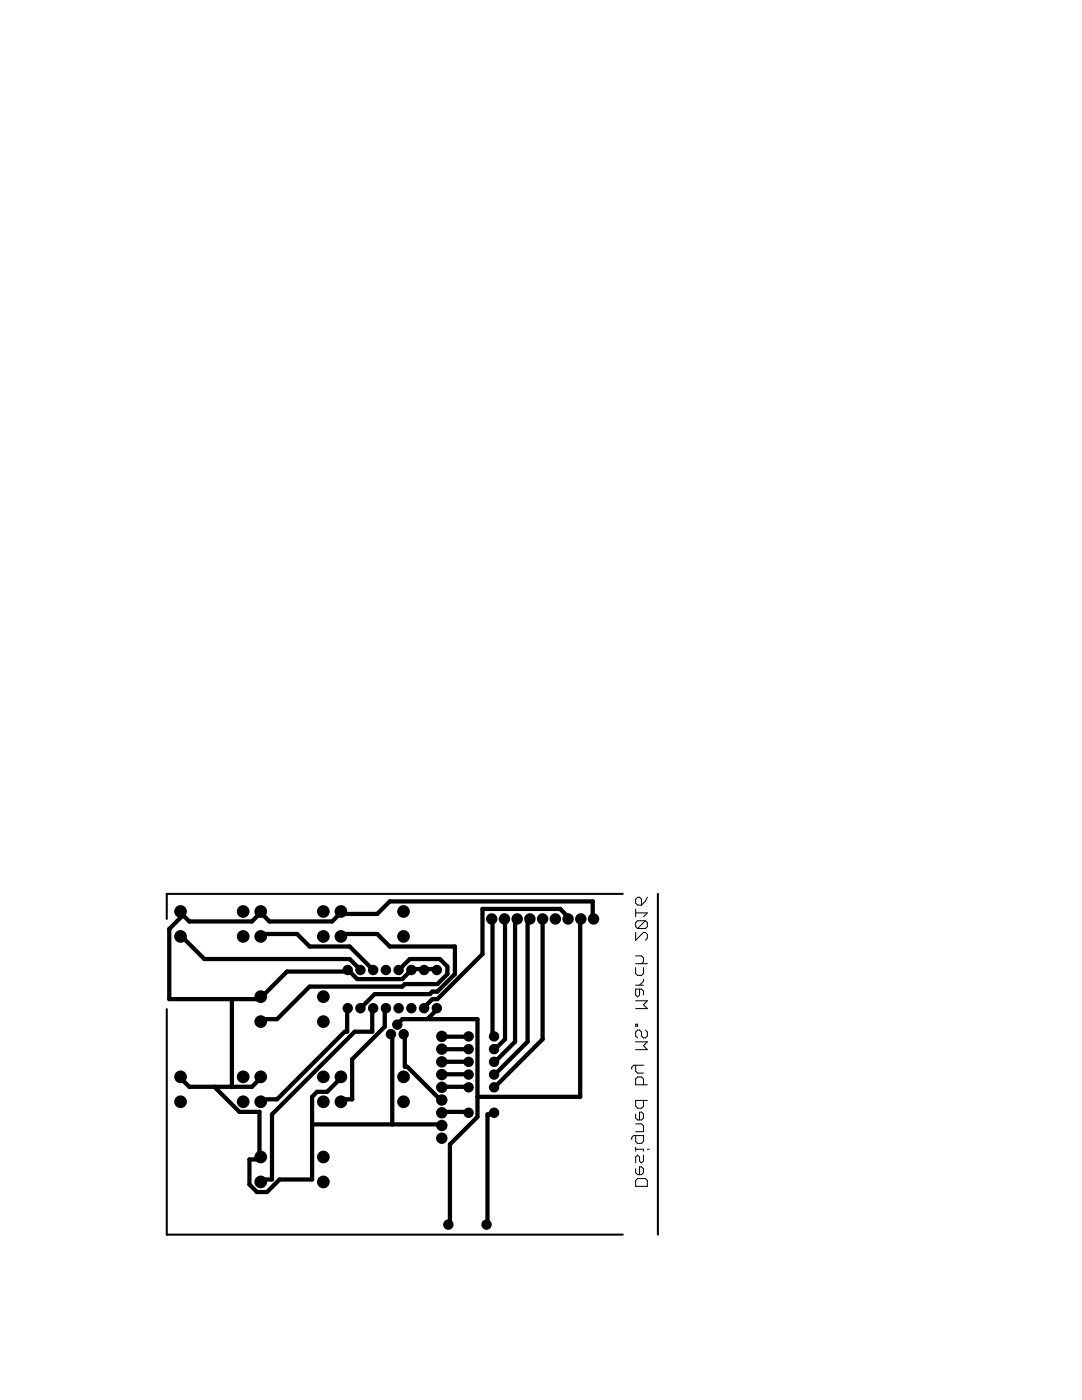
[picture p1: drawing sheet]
<svg xmlns="http://www.w3.org/2000/svg" width="216mm" height="279mm" viewBox="0 0 216 279" stroke-linecap="round" stroke-linejoin="round" font-family="sans-serif">
<g fill="none" stroke="#000" stroke-width=".2">
<path d="M126.8 179.5l.4-.4h.4l.4 .4v1.1h-.8l-.4-.4zM129.2 179.1l-.4 .8-.8 .7M126.8 181.4v1.6M126.8 186.1v1.5l1.6-1.5h.4l.4 .4v.8l-.4 .3M126.8 193.1v1.2l.4 .4h.8l.4-.4v-1.2M126.8 190.8h1.2l.4 .4v.7l-.4 .4M126.8 199.7h2.4l-.8 .8 .8 .8h-2.4M126.8 196.6h1.6M126.8 192.3h2.4M126.8 182.2h2.4l-.8 .8M127.6 197.4v1.2l-.4 .4-.4-.4v-1.2h1.2l.4 .4v.8M128.4 195.4v.4l-.8 .8"/>
<path d="M128.8 183.8h-1.6l-.4 .3v.8l.4 .4M128.8 183.8l.4 .3v.8l-.4 .4h-1.6M128.8 183.8l-1.6 1.5M126.8 204.4h.4v.4h-.4zM126.8 212.6v1.2l.4 .4h1.2M126.8 207.9h2.4l-.8 .8 .8 .8h-2.4M128.4 216.5v-1.2l-.4-.4h-.8l-.4 .4v1.2h2.4M128.4 219.6v1.2l-.4 .4h-.8l-.4-.4v-1.2h2.4M128.4 212.6h-2l-.3 .4v.4M128.8 205.6l.4 .4v.7l-.4 .4h-.4l-.4-.4v-.7l-.4-.4h-.4l-.4 .4v.7l.4 .4M126.8 222.3v.8l.4 .4h.8l.4-.4v-.8l-.4-.3h-.4v1.5M126.8 226.6v1.2l.4 .4h.8l.4-.4v-1.2h-2l-.3 .4v.4"/>
<path d="M126.8 229v.7M126.8 233.3v.7l.4 .4h.8l.4-.4v-.7l-.4-.4h-.4v1.5M126.8 224.3h1.2l.4 .4v1.2h-1.6M126.8 229.4h1.6v.3M127.2 235.2h1.6l.4 .4v1.2h-2.4v-1.2zM128.4 230.5v1.2l-.4 .4-.4-.4v-.8l-.4-.4-.4 .4v1.2M129.2 229.4h.4"/>
</g>
<g fill="#000">
<circle cx="36" cy="181.9" r="1.27"/>
<circle cx="36" cy="186.9" r="1.27"/>
<circle cx="48.5" cy="181.9" r="1.27"/>
<circle cx="48.5" cy="186.9" r="1.27"/>
<circle cx="52" cy="181.9" r="1.27"/>
<circle cx="52" cy="198.9" r="1.27"/>
<circle cx="52" cy="186.9" r="1.27"/>
<circle cx="64.5" cy="181.9" r="1.27"/>
<circle cx="64.5" cy="198.9" r="1.27"/>
<circle cx="64.5" cy="186.9" r="1.27"/>
<circle cx="68" cy="181.9" r="1.27"/>
<circle cx="68" cy="186.9" r="1.27"/>
<circle cx="69.4" cy="193.6" r="1.04"/>
<circle cx="71.9" cy="193.6" r="1.04"/>
<circle cx="74.5" cy="193.6" r="1.04"/>
<circle cx="77" cy="193.6" r="1.04"/>
<circle cx="79.5" cy="193.6" r="1.04"/>
<circle cx="80.5" cy="181.9" r="1.27"/>
<circle cx="80.5" cy="186.9" r="1.27"/>
<circle cx="82.1" cy="193.6" r="1.04"/>
<circle cx="84.6" cy="193.6" r="1.04"/>
<circle cx="87.2" cy="193.6" r="1.04"/>
<circle cx="98.1" cy="183.4" r="1.14"/>
<circle cx="100.7" cy="183.4" r="1.14"/>
<circle cx="103.2" cy="183.4" r="1.14"/>
<circle cx="105.7" cy="183.4" r="1.14"/>
<circle cx="108.3" cy="183.4" r="1.14"/>
<circle cx="110.8" cy="183.4" r="1.14"/>
<circle cx="113.4" cy="183.4" r="1.14"/>
<circle cx="115.9" cy="183.4" r="1.14"/>
<circle cx="118.4" cy="183.4" r="1.14"/>
<circle cx="36" cy="214.9" r="1.27"/>
<circle cx="36" cy="219.9" r="1.27"/>
<circle cx="48.5" cy="214.9" r="1.27"/>
<circle cx="48.5" cy="219.9" r="1.27"/>
<circle cx="52" cy="203.9" r="1.27"/>
<circle cx="52" cy="214.9" r="1.27"/>
<circle cx="52" cy="219.9" r="1.27"/>
<circle cx="64.5" cy="203.9" r="1.27"/>
<circle cx="64.5" cy="214.9" r="1.27"/>
<circle cx="64.5" cy="219.9" r="1.27"/>
<circle cx="68" cy="214.9" r="1.27"/>
<circle cx="68" cy="219.9" r="1.27"/>
<circle cx="69.4" cy="201.2" r="1.04"/>
<circle cx="71.9" cy="201.2" r="1.04"/>
<circle cx="74.5" cy="201.2" r="1.04"/>
<circle cx="77" cy="201.2" r="1.04"/>
<circle cx="78" cy="206.4" r="1.04"/>
<circle cx="79.3" cy="204.5" r="1.04"/>
<circle cx="79.5" cy="201.2" r="1.04"/>
<circle cx="80.5" cy="214.9" r="1.27"/>
<circle cx="80.5" cy="219.9" r="1.27"/>
<circle cx="80.5" cy="206.4" r="1.04"/>
<circle cx="82.1" cy="201.2" r="1.04"/>
<circle cx="84.6" cy="201.2" r="1.04"/>
<circle cx="87.2" cy="201.2" r="1.04"/>
<circle cx="88.2" cy="206.8" r="1.14"/>
<circle cx="88.2" cy="211.9" r="1.14"/>
<circle cx="88.2" cy="219.5" r="1.14"/>
<circle cx="88.2" cy="209.4" r="1.14"/>
<circle cx="88.2" cy="217" r="1.14"/>
<circle cx="88.2" cy="214.5" r="1.14"/>
<circle cx="93.5" cy="206.8" r="1.04"/>
<circle cx="93.5" cy="211.9" r="1.04"/>
<circle cx="93.5" cy="209.4" r="1.04"/>
<circle cx="93.5" cy="214.5" r="1.04"/>
<circle cx="93.5" cy="217" r="1.04"/>
<circle cx="98.6" cy="206.8" r="1.04"/>
<circle cx="98.6" cy="211.9" r="1.04"/>
<circle cx="98.6" cy="217" r="1.04"/>
<circle cx="98.6" cy="209.4" r="1.04"/>
<circle cx="98.6" cy="214.5" r="1.04"/>
<circle cx="52" cy="235.9" r="1.27"/>
<circle cx="52" cy="230.9" r="1.27"/>
<circle cx="64.5" cy="230.9" r="1.27"/>
<circle cx="64.5" cy="235.9" r="1.27"/>
<circle cx="88.2" cy="227.2" r="1.14"/>
<circle cx="88.2" cy="224.6" r="1.14"/>
<circle cx="88.2" cy="222.1" r="1.14"/>
<circle cx="93.5" cy="222.1" r="1.04"/>
<circle cx="98.6" cy="222.1" r="1.04"/>
<circle cx="89.5" cy="244.4" r="1.04"/>
<circle cx="97.1" cy="244.4" r="1.04"/>
</g>
<g fill="none" stroke="#000" stroke-width=".85">
<path d="M36 186.9h.3l4.5 4.5h29l2.1 2.2M46.3 199.4v17.5M52 186.9l.3-.5h7l2.5 2.5h8l4.7 4.7M68 186.9l.3-.5h7l2.5 2.5h13v5.5l-3.5 3.5h-1l-.5 .5h-11l-2.9 2.8M79.5 193.6l2.3-2.2h6l1.5 1.5v1.5l-2 2h-6.5l-.5 .5h-18.5l-6.5 6.5h-3l-.3 .5M98.1 183.4h.2v23l.3 .4M100.7 183.4h.1v24l-1.5 1.5h-.5l-.2 .5M103.2 183.4h-.4v24.5l-4 4h-.2M105.7 183.4h-.4v24.5l-6.7 6.6M108.3 183.4v24l-9.7 9.6M113.4 183.4h.4l-2-2h-15.5v9l-9 9h-1l-1.7 1.8M115.9 183.4h-.1v35.5h-20.5"/>
<path d="M118.4 183.4h-.1v-3.5h-40.5l-2.5 2.5h-7l-.3-.5-.2 .5-1.5 1.5h-12.5l-1.5-1.5-.3-.5-.2 .5-1.5 1.5h-12.5l-1.5-1.5-.3-.5 .3 1-2.5 2.5v14h18l.2-.5h.3l5-5h12l.1-.3 1.9 1.8h9l2-2h2l.3 .2 .2-.2h2l.4 .2M36 214.9l.3 .5 1.5 1.5h12.5l1.5-1.5 .2-.5M68 214.9l-.2 .5-2.5 2.5h-2l-1 1v16.5h-6.5l-2.5 2.5h-2l-1.5-1.5v-5h2l.2-.5h-.2v-9h-4l-5-5M69.4 201.2l-.1 .2v4.5h-.5l-13.5 13.5h-3l-.3 .5M74.5 201.2l-.2 .2v4.5h-3.5l-16.5 16.5v13h-2l-.3 .5M77 201.2l-.2 .2v3.5l-6.5 6.5v8h-2l-.3 .5M78 206.4h.3v18M80.5 206.4h.3v6.5h.5l6.5 6.5 .4 .1M85.5 203.1l.3 .3h9.5v19.5l-5.5 5.5v16h-.3M87.2 201.2l.1 .2-2 2h-5l-1 1.1M88.2 206.8h5.3M88.2 209.4h5.3"/>
<path d="M88.2 211.9h5.3M88.2 214.5h5.3M88.2 217l.1-.1 5.2 .1M62.3 224.4h25.5l.4 .2M88.2 222.1l.1-.2h5l.2 .2M98.6 222.1l-.3 .3h-1v22h-.2"/>
</g>
<path d="M124.3 178.4h-91v5M131.3 178.4v68M33.3 201.4v45h91" fill="none" stroke="#000" stroke-width=".41"/>
</svg>
